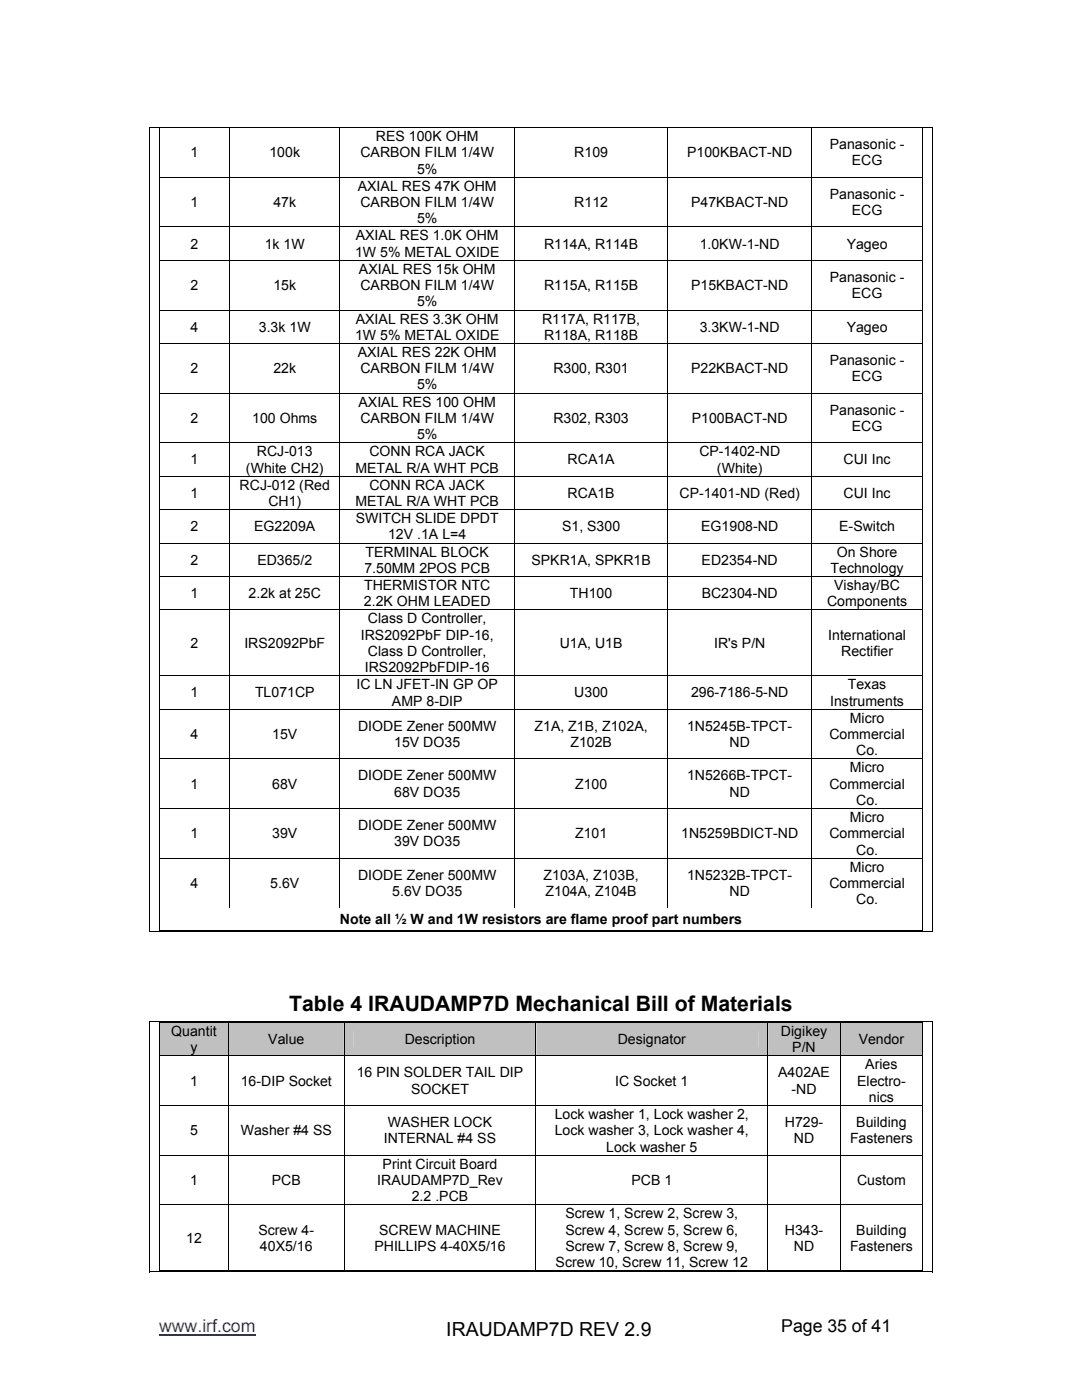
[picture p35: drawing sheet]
<svg xmlns="http://www.w3.org/2000/svg" width="216mm" height="279mm" viewBox="0 0 216 279" stroke-linecap="round" stroke-linejoin="round" font-family="sans-serif">
<defs><g id="words">
<text font-size="4.2" x="57.7" y="201.8">Table 4 IRAUDAMP7D Mechanical Bill of Materials</text>
<text font-size="3.9" x="89" y="266.5">IRAUDAMP7D REV 2.9</text>
<text font-size="3.5" fill="#00f" x="31.7" y="265.9">www.irf.com</text>
<text font-size="3.5" x="155.9" y="265.9">Page 35 of 41</text>
<g font-size="2.8">
<text x="75" y="28.2">RES 100K OHM</text>
<text x="165.6" y="29.8">Panasonic -</text>
<text x="38" y="31.4">1</text>
<text x="53.8" y="31.4">100k</text>
<text x="71.9" y="31.4">CARBON FILM 1/4W</text>
<text x="83.2" y="34.7">5%</text>
<text x="114.6" y="31.4">R109</text>
<text x="137.1" y="31.4">P100KBACT-ND</text>
<text x="170" y="33">ECG</text>
<text x="38" y="41.3">1</text>
<text x="54.5" y="41.3">47k</text>
<text x="71.4" y="38.1">AXIAL RES 47K OHM</text>
<text x="71.9" y="41.3">CARBON FILM 1/4W</text>
<text x="114.6" y="41.3">R112</text>
<text x="137.9" y="41.3">P47KBACT-ND</text>
<text x="165.6" y="39.7">Panasonic -</text>
<text x="71" y="48">AXIAL RES 1.0K OHM</text>
<text x="83.2" y="44.6">5%</text>
<text x="170" y="42.9">ECG</text>
<text x="38" y="49.6">2</text>
<text x="52.8" y="49.6">1k 1W</text>
<text x="70.8" y="51.2">1W 5% METAL OXIDE</text>
<text x="108.6" y="49.6">R114A, R114B</text>
<text x="139.6" y="49.6">1.0KW-1-ND</text>
<text x="168.9" y="49.6">Yageo</text>
<text x="38" y="57.9">2</text>
<text x="54.5" y="57.9">15k</text>
<text x="71.6" y="54.7">AXIAL RES 15k OHM</text>
<text x="71.9" y="57.9">CARBON FILM 1/4W</text>
<text x="108.6" y="57.9">R115A, R115B</text>
<text x="137.9" y="57.9">P15KBACT-ND</text>
<text x="165.6" y="56.3">Panasonic -</text>
<text x="170" y="59.5">ECG</text>
<text x="71" y="64.6">AXIAL RES 3.3K OHM</text>
<text x="83.2" y="61.2">5%</text>
<text x="108.2" y="64.6">R117A, R117B,</text>
<text x="38" y="66.2">4</text>
<text x="51.6" y="66.2">3.3k 1W</text>
<text x="70.8" y="67.8">1W 5% METAL OXIDE</text>
<text x="71.4" y="71.2">AXIAL RES 22K OHM</text>
<text x="108.6" y="67.8">R118A, R118B</text>
<text x="139.6" y="66.2">3.3KW-1-ND</text>
<text x="169" y="66.2">Yageo</text>
<text x="38" y="74.5">2</text>
<text x="54.5" y="74.5">22k</text>
<text x="71.9" y="74.5">CARBON FILM 1/4W</text>
<text x="83.2" y="77.7">5%</text>
<text x="110.4" y="74.5">R300, R301</text>
<text x="137.9" y="74.5">P22KBACT-ND</text>
<text x="165.6" y="72.8">Panasonic -</text>
<text x="170" y="76.1">ECG</text>
<text x="71.5" y="81.2">AXIAL RES 100 OHM</text>
<text x="165.6" y="82.8">Panasonic -</text>
<text x="38" y="84.4">2</text>
<text x="50.3" y="84.4">100 Ohms</text>
<text x="71.9" y="84.4">CARBON FILM 1/4W</text>
<text x="83.2" y="87.6">5%</text>
<text x="110.4" y="84.4">R302, R303</text>
<text x="138" y="84.4">P100BACT-ND</text>
<text x="170" y="86">ECG</text>
<text x="38" y="92.7">1</text>
<text x="49.1" y="94.3">(White CH2)</text>
<text x="51.3" y="91.1">RCJ-013</text>
<text x="70.9" y="94.3">METAL R/A WHT PCB</text>
<text x="73.7" y="91.1">CONN RCA JACK</text>
<text x="113.3" y="92.7">RCA1A</text>
<text x="139.6" y="91.1">CP-1402-ND</text>
<text x="143.1" y="94.3">(White)</text>
<text x="168.3" y="92.7">CUI Inc</text>
<text x="38" y="99.4">1</text>
<text x="47.8" y="97.7">RCJ-012 (Red</text>
<text x="53.6" y="101">CH1)</text>
<text x="70.9" y="101">METAL R/A WHT PCB</text>
<text x="73.7" y="97.7">CONN RCA JACK</text>
<text x="113.3" y="99.4">RCA1B</text>
<text x="135.6" y="99.4">CP-1401-ND (Red)</text>
<text x="168.3" y="99.4">CUI Inc</text>
<text x="38" y="106">2</text>
<text x="50.7" y="106">EG2209A</text>
<text x="71" y="104.4">SWITCH SLIDE DPDT</text>
<text x="77.4" y="107.6">12V .1A L=4</text>
<text x="112.2" y="106">S1, S300</text>
<text x="139.9" y="106">EG1908-ND</text>
<text x="167.5" y="106">E-Switch</text>
<text x="38" y="112.7">2</text>
<text x="51.4" y="112.7">ED365/2</text>
<text x="72.9" y="111.1">TERMINAL BLOCK</text>
<text x="106" y="112.7">SPKR1A, SPKR1B</text>
<text x="140" y="112.7">ED2354-ND</text>
<text x="167" y="111.1">On Shore</text>
<text x="38" y="119.4">1</text>
<text x="49.6" y="119.4">2.2k at 25C</text>
<text x="72.6" y="117.7">THERMISTOR NTC</text>
<text x="72.7" y="114.3">7.50MM 2POS PCB</text>
<text x="113.7" y="119.4">TH100</text>
<text x="140" y="119.4">BC2304-ND</text>
<text x="165.7" y="114.3">Technology</text>
<text x="166.5" y="117.7">Vishay/BC</text>
<text x="72.6" y="121">2.2K OHM LEADED</text>
<text x="73.4" y="124.4">Class D Controller,</text>
<text x="165" y="121">Components</text>
<text x="38" y="129.3">2</text>
<text x="48.8" y="129.3">IRS2092PbF</text>
<text x="72" y="127.6">IRS2092PbF DIP-16,</text>
<text x="73.4" y="130.9">Class D Controller,</text>
<text x="111.7" y="129.3">U1A, U1B</text>
<text x="142.5" y="129.3">IR's P/N</text>
<text x="165.3" y="127.6">International</text>
<text x="167.9" y="130.9">Rectifier</text>
<text x="71.1" y="137.6">IC LN JFET-IN GP OP</text>
<text x="72.8" y="134.1">IRS2092PbFDIP-16</text>
<text x="169.2" y="137.6">Texas</text>
<text x="38" y="139.2">1</text>
<text x="50.9" y="139.2">TL071CP</text>
<text x="78.2" y="140.8">AMP 8-DIP</text>
<text x="114.6" y="139.2">U300</text>
<text x="137.9" y="139.2">296-7186-5-ND</text>
<text x="165.7" y="140.8">Instruments</text>
<text x="38" y="147.5">4</text>
<text x="54.3" y="147.5">15V</text>
<text x="71.5" y="145.8">DIODE Zener 500MW</text>
<text x="78.7" y="149.1">15V DO35</text>
<text x="106.7" y="145.8">Z1A, Z1B, Z102A,</text>
<text x="113.8" y="149.1">Z102B</text>
<text x="137.1" y="145.8">1N5245B-TPCT-</text>
<text x="145.6" y="149.1">ND</text>
<text x="165.5" y="147.5">Commercial</text>
<text x="169.6" y="144.2">Micro</text>
<text x="71.5" y="155.7">DIODE Zener 500MW</text>
<text x="137.1" y="155.7">1N5266B-TPCT-</text>
<text x="169.6" y="154.1">Micro</text>
<text x="170.8" y="150.7">Co.</text>
<text x="38" y="157.4">1</text>
<text x="54.3" y="157.4">68V</text>
<text x="78.7" y="159">68V DO35</text>
<text x="114.7" y="157.4">Z100</text>
<text x="145.6" y="159">ND</text>
<text x="165.5" y="157.4">Commercial</text>
<text x="170.8" y="160.6">Co.</text>
<text x="38" y="167.3">1</text>
<text x="54.3" y="167.3">39V</text>
<text x="71.5" y="165.7">DIODE Zener 500MW</text>
<text x="114.7" y="167.3">Z101</text>
<text x="135.9" y="167.3">1N5259BDICT-ND</text>
<text x="165.5" y="167.3">Commercial</text>
<text x="169.6" y="164">Micro</text>
<text x="78.7" y="168.9">39V DO35</text>
<text x="169.6" y="173.9">Micro</text>
<text x="170.8" y="170.5">Co.</text>
<text x="38" y="177.2">4</text>
<text x="53.9" y="177.2">5.6V</text>
<text x="71.5" y="175.6">DIODE Zener 500MW</text>
<text x="78.3" y="178.8">5.6V DO35</text>
<text x="108.5" y="175.6">Z103A, Z103B,</text>
<text x="108.9" y="178.8">Z104A, Z104B</text>
<text x="137.1" y="175.6">1N5232B-TPCT-</text>
<text x="145.6" y="178.8">ND</text>
<text x="165.5" y="177.2">Commercial</text>
<text x="67.8" y="184.3">Note all ½ W and 1W resistors are flame proof part numbers</text>
<text x="170.8" y="180.4">Co.</text>
<text x="34.2" y="206.8">Quantit</text>
<text x="38" y="210">y</text>
<text x="53.5" y="208.4">Value</text>
<text x="80.8" y="208.4">Description</text>
<text x="123.3" y="208.4">Designator</text>
<text x="155.8" y="206.8">Digikey</text>
<text x="158.1" y="210">P/N</text>
<text x="171.3" y="208.4">Vendor</text>
<text x="71.2" y="215">16 PIN SOLDER TAIL DIP</text>
<text x="155.3" y="215">A402AE</text>
<text x="172.7" y="213.4">Aries</text>
<text x="37.9" y="216.6">1</text>
<text x="48.1" y="216.6">16-DIP Socket</text>
<text x="82" y="218.3">SOCKET</text>
<text x="122.8" y="216.6">IC Socket 1</text>
<text x="157.9" y="218.3">-ND</text>
<text x="171" y="216.7">Electro-</text>
<text x="173.4" y="219.9">nics</text>
<text x="37.9" y="226.6">5</text>
<text x="48.1" y="226.6">Washer #4 SS</text>
<text x="77.4" y="224.9">WASHER LOCK</text>
<text x="110.7" y="223.3">Lock washer 1, Lock washer 2,</text>
<text x="110.7" y="226.6">Lock washer 3, Lock washer 4,</text>
<text x="156.6" y="224.9">H729-</text>
<text x="170.9" y="224.9">Building</text>
<text x="76.3" y="233.2">Print Circuit Board</text>
<text x="76.6" y="228.2">INTERNAL #4 SS</text>
<text x="121" y="229.8">Lock washer 5</text>
<text x="158.4" y="228.2">ND</text>
<text x="169.6" y="228.2">Fasteners</text>
<text x="37.9" y="236.5">1</text>
<text x="54.2" y="236.5">PCB</text>
<text x="75.3" y="236.5">IRAUDAMP7D_Rev</text>
<text x="82.2" y="239.7">2.2 .PCB</text>
<text x="126" y="236.5">PCB 1</text>
<text x="171" y="236.5">Custom</text>
<text x="112.8" y="243.1">Screw 1, Screw 2, Screw 3,</text>
<text x="37.1" y="248">12</text>
<text x="51.6" y="246.4">Screw 4-</text>
<text x="51.9" y="249.6">40X5/16</text>
<text x="74.7" y="249.6">PHILLIPS 4-40X5/16</text>
<text x="75.6" y="246.4">SCREW MACHINE</text>
<text x="112.8" y="246.4">Screw 4, Screw 5, Screw 6,</text>
<text x="112.8" y="249.6">Screw 7, Screw 8, Screw 9,</text>
<text x="156.6" y="246.4">H343-</text>
<text x="158.4" y="249.6">ND</text>
<text x="169.6" y="249.6">Fasteners</text>
<text x="170.9" y="246.4">Building</text>
<text x="110.9" y="252.9">Screw 10, Screw 11, Screw 12</text>
</g>
</g></defs>
<path d="M31.7 266.4h19.3" fill="none" stroke="#00f" stroke-width=".25"/>
<g fill="#fff">
<path d="M63.5 261.7h92.1v14.5h-92.1z"/>
<path d="M38.1 3.2h47.6v20.6h-47.6z"/>
<path d="M40.7 4.5h43.9v18h-43.9z"/>
<path d="M127 9.5h54v10.6h-54z"/>
</g>
<g fill="none" stroke="#000" stroke-width=".2">
<path d="M29.8 25.5h156.3M29.8 25.6v160.3M31.7 35.4h152.4M31.8 25.6v9.7M31.8 35.5v9.7M45.8 25.6v9.7M45.8 35.5v9.7M67.8 25.6v9.7M67.8 35.5v9.7M102.7 25.6v9.7M102.7 35.5v9.7M133.2 25.6v9.7"/>
<path d="M133.2 35.5v9.7M162 25.6v9.7M162 35.5v9.7M184.1 25.6v9.7M184.1 35.5v9.7M186.1 25.6v160.3M31.7 45.3h152.4M31.7 52h152.4M31.8 45.4v6.5M31.8 52v9.8M45.8 45.4v6.5M45.8 52v9.8"/>
<path d="M67.8 45.4v6.5M67.8 52v9.8M102.7 45.4v6.5M102.7 52v9.8M133.2 45.4v6.5M133.2 52v9.8M162 45.4v6.5M162 52v9.8M184.1 45.4v6.5M184.1 52v9.8M31.7 61.9h152.4M31.7 68.5h152.4"/>
<path d="M31.7 78.5h152.4M31.8 62v6.5M31.8 68.6v9.8M31.8 78.5v9.8M45.8 62v6.5M45.8 68.6v9.8M45.8 78.5v9.8M67.8 62v6.5M67.8 68.6v9.8M67.8 78.5v9.8M102.7 62v6.5M102.7 68.6v9.8"/>
<path d="M102.7 78.5v9.8M133.2 62v6.5M133.2 68.6v9.8M133.2 78.5v9.8M162 62v6.5M162 68.6v9.8M162 78.5v9.8M184.1 62v6.5M184.1 68.6v9.8M184.1 78.5v9.8M31.7 88.4h152.4M31.7 95h152.4"/>
<path d="M31.8 88.5v6.5M31.8 95.1v6.5M45.8 88.5v6.5M45.8 95.1v6.5M67.8 88.5v6.5M67.8 95.1v6.5M102.7 88.5v6.5M102.7 95.1v6.5M133.2 88.5v6.5M133.2 95.1v6.5M162 88.5v6.5M162 95.1v6.5"/>
<path d="M184.1 88.5v6.5M184.1 95.1v6.5M31.7 101.7h152.4M31.7 108.4h152.4M31.7 115h152.4M31.8 101.8v6.5M31.8 108.5v6.5M31.8 115.1v6.5M45.8 101.8v6.5M45.8 108.5v6.5M45.8 115.1v6.5M67.8 101.8v6.5"/>
<path d="M67.8 108.5v6.5M67.8 115.1v6.5M102.7 101.8v6.5M102.7 108.5v6.5M102.7 115.1v6.5M133.2 101.8v6.5M133.2 108.5v6.5M133.2 115.1v6.5M162 101.8v6.5M162 108.5v6.5M162 115.1v6.5M184.1 101.8v6.5"/>
<path d="M184.1 108.5v6.5M184.1 115.1v6.5M31.7 121.7h152.4M31.7 134.9h152.4M31.8 121.8v13M31.8 135v6.5M45.8 121.8v13M45.8 135v6.5M67.8 121.8v13M67.8 135v6.5M102.7 121.8v13M102.7 135v6.5"/>
<path d="M133.2 121.8v13M133.2 135v6.5M162 121.8v13M162 135v6.5M184.1 121.8v13M184.1 135v6.5M31.7 141.5h152.4M31.7 151.4h152.4M31.8 141.6v9.8M31.8 151.5v9.8M45.8 141.6v9.8M45.8 151.5v9.8"/>
<path d="M67.8 141.6v9.8M67.8 151.5v9.8M102.7 141.6v9.8M102.7 151.5v9.8M133.2 141.6v9.8M133.2 151.5v9.8M162 141.6v9.8M162 151.5v9.8M184.1 141.6v9.8M184.1 151.5v9.8M31.7 161.4h152.4M31.7 171.3h152.4"/>
<path d="M31.8 161.4v9.8M31.8 171.3v14.5M45.8 161.4v9.8M45.8 171.3v9.8M67.8 161.4v9.8M67.8 171.3v9.8M102.7 161.4v9.8M102.7 171.3v9.8M133.2 161.4v9.8M133.2 171.3v9.8M162 161.4v9.8M162 171.3v9.8"/>
<path d="M184.1 161.4v9.8M184.1 171.3v14.5M29.8 185.9h156.2M31.7 185.7h152.3"/>
</g>
<path d="M29.8 25.4h.1v.2h-.1zM186 25.4h.1v.2h-.1zM184 185.6h.1v.2h-.1zM186 185.8h.1v.1h-.1z" fill="#000"/>
<g fill="#c0c0c0">
<path d="M31.9 204.2h13.6v6.4h-13.6z"/>
<path d="M33.7 204.2h10v3.2h-10z"/>
<path d="M33.7 207.4h10v3.2h-10z"/>
<path d="M45.7 204.2h22.9v6.4h-22.9z"/>
<path d="M47.5 205.8h19.3v3.2h-19.3z"/>
<path d="M68.8 204.2h38v6.4h-38z"/>
<path d="M70.6 205.8h34.4v3.2h-34.4z"/>
<path d="M107 204.2h46.1v6.4h-46.1z"/>
<path d="M108.8 205.8h42.5v3.2h-42.5z"/>
<path d="M153.3 204.2h14.3v6.4h-14.3z"/>
<path d="M155.1 204.2h10.7v3.2h-10.7z"/>
<path d="M155.1 207.4h10.7v3.2h-10.7z"/>
<path d="M167.8 204.2h16.2v6.4h-16.2z"/>
<path d="M169.6 205.8h12.6v3.2h-12.6z"/>
</g>
<path d="M29.8 203.8h.1v.2h-.1zM31.7 204h.2v.2h-.2zM184 204h.1v.2h-.1zM186 203.8h.1v.2h-.1zM184 253.5h.1v.2h-.1zM186 253.7h.1v.2h-.1z" fill="#000"/>
<g fill="none" stroke="#000" stroke-width=".2">
<path d="M29.8 203.9h156.3M29.8 204v49.9M31.7 204.1h152.4M31.7 210.7h152.4M31.8 204.2v6.4M31.8 210.8v9.8M45.6 204.2v6.4M45.6 210.8v9.8M68.7 204.2v6.4M68.7 210.8v9.8M106.9 204.2v6.4M106.9 210.8v9.8"/>
<path d="M153.2 204.2v6.4M153.2 210.8v9.8M167.7 204.2v6.4M167.7 210.8v9.8M184.1 204.2v6.4M184.1 210.8v9.8M186.1 204v49.9M31.7 220.6h152.4M31.7 230.5h152.4M31.8 220.7v9.8M31.8 230.6v9.8M45.6 220.7v9.8"/>
<path d="M45.6 230.6v9.8M68.7 220.7v9.8M68.7 230.6v9.8M106.9 220.7v9.8M106.9 230.6v9.8M153.2 220.7v9.8M153.2 230.6v9.8M167.7 220.7v9.8M167.7 230.6v9.8M184.1 220.7v9.8M184.1 230.6v9.8M29.8 253.8h156.2"/>
<path d="M31.7 240.5h152.4M31.7 253.6h13.8M31.8 240.5v13.2M45.6 240.5v13.2M45.7 253.6h22.9M68.7 240.5v13.2M68.8 253.6h38M106.9 240.5v13.2M107 253.6h46.1M153.2 240.5v13.2M153.3 253.6h14.3M167.7 240.5v13.2"/>
<path d="M167.8 253.6h16.2M184.1 240.5v13.2"/>
</g>
<use href="#words"/>
</svg>
